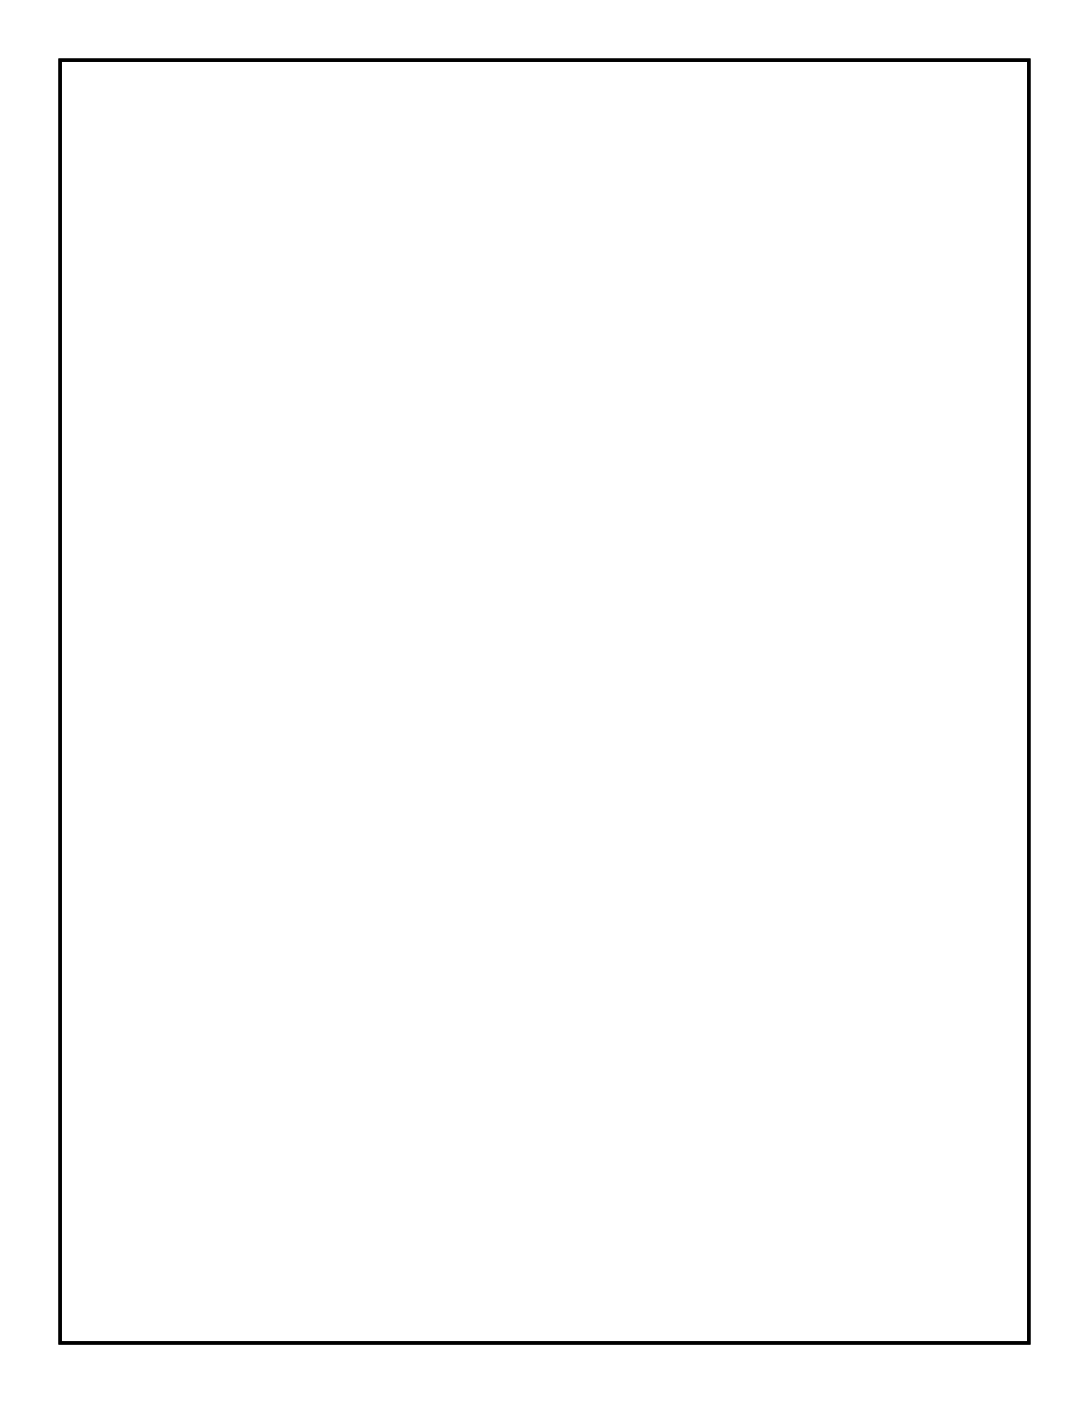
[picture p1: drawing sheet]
<svg xmlns="http://www.w3.org/2000/svg" width="66mm" height="85mm" viewBox="0 0 66 85" stroke-linecap="round" stroke-linejoin="round" font-family="sans-serif">
<path d="M3.6 3.6h58.6v77.6h-58.6z" fill="none" stroke="#000" stroke-width=".2"/>
<path d="M3.6 3.6h58.6v77.6h-58.6zM3.6 3.6v77.6h58.6v-77.6z" fill="#000"/>
<circle cx="37.7" cy="24.5" r=".7" fill="#fff"/>
<circle cx="37.7" cy="24.5" r=".7" fill="none" stroke="#fff" stroke-width=".76" stroke-linecap="butt"/>
<circle cx="47.8" cy="24.5" r=".7" fill="#fff"/>
<circle cx="47.8" cy="24.5" r=".7" fill="none" stroke="#fff" stroke-width=".76" stroke-linecap="butt"/>
<circle cx="42.7" cy="19.4" r=".6" fill="#fff"/>
<circle cx="42.7" cy="19.4" r=".6" fill="none" stroke="#fff" stroke-width=".65" stroke-linecap="butt"/>
<path d="M42.1 18.8h1.2v1.2h-1.2z" fill="#fff"/>
<path d="M42.1 18.8h1.2v1.2h-1.2z" fill="none" stroke="#fff" stroke-width=".65" stroke-linecap="butt"/>
<circle cx="40.2" cy="19.4" r=".6" fill="#fff"/>
<circle cx="40.2" cy="19.4" r=".6" fill="none" stroke="#fff" stroke-width=".65" stroke-linecap="butt"/>
<circle cx="7.2" cy="77.8" r="1.6" fill="#fff"/>
<circle cx="7.2" cy="77.8" r="1.6" fill="none" stroke="#fff" stroke-width=".25"/>
<circle cx="58" cy="6.7" r="1.6" fill="#fff"/>
<circle cx="58" cy="6.7" r="1.6" fill="none" stroke="#fff" stroke-width=".25"/>
<circle cx="58" cy="77.8" r="1.6" fill="#fff"/>
<circle cx="58" cy="77.8" r="1.6" fill="none" stroke="#fff" stroke-width=".25"/>
<circle cx="7.2" cy="6.7" r="1.6" fill="#fff"/>
<circle cx="7.2" cy="6.7" r="1.6" fill="none" stroke="#fff" stroke-width=".25"/>
<circle cx="45.3" cy="65.1" r=".64" fill="#fff"/>
<circle cx="45.3" cy="65.1" r=".64" fill="none" stroke="#fff" stroke-width=".76"/>
<circle cx="42.8" cy="65.1" r=".64" fill="#fff"/>
<circle cx="42.8" cy="65.1" r=".64" fill="none" stroke="#fff" stroke-width=".76"/>
<circle cx="40.2" cy="65.1" r=".64" fill="#fff"/>
<circle cx="40.2" cy="65.1" r=".64" fill="none" stroke="#fff" stroke-width=".76"/>
<circle cx="45.3" cy="55" r=".64" fill="#fff"/>
<circle cx="45.3" cy="55" r=".64" fill="none" stroke="#fff" stroke-width=".76"/>
<circle cx="42.8" cy="55" r=".64" fill="#fff"/>
<circle cx="42.8" cy="55" r=".64" fill="none" stroke="#fff" stroke-width=".76"/>
<circle cx="40.2" cy="55" r=".64" fill="#fff"/>
<circle cx="40.2" cy="55" r=".64" fill="none" stroke="#fff" stroke-width=".76"/>
<circle cx="45.3" cy="29.6" r=".64" fill="#fff"/>
<circle cx="45.3" cy="29.6" r=".64" fill="none" stroke="#fff" stroke-width=".76"/>
<circle cx="42.8" cy="29.6" r=".64" fill="#fff"/>
<circle cx="42.8" cy="29.6" r=".64" fill="none" stroke="#fff" stroke-width=".76"/>
<circle cx="40.2" cy="29.6" r=".64" fill="#fff"/>
<circle cx="40.2" cy="29.6" r=".64" fill="none" stroke="#fff" stroke-width=".76"/>
<circle cx="45.3" cy="42.3" r=".64" fill="#fff"/>
<circle cx="45.3" cy="42.3" r=".64" fill="none" stroke="#fff" stroke-width=".76"/>
<circle cx="42.8" cy="42.3" r=".64" fill="#fff"/>
<circle cx="42.8" cy="42.3" r=".64" fill="none" stroke="#fff" stroke-width=".76"/>
<circle cx="40.2" cy="42.3" r=".64" fill="#fff"/>
<circle cx="40.2" cy="42.3" r=".64" fill="none" stroke="#fff" stroke-width=".76"/>
<circle cx="32.6" cy="62.6" r=".57" fill="#fff"/>
<circle cx="32.6" cy="62.6" r=".57" fill="none" stroke="#fff" stroke-width=".43"/>
<path d="M31.4 62.1l.5-.2h1.3a.66 .66 0 0 1 .7 .7 .66 .66 0 0 1-.7 .7h-1.3a.66 .66 0 0 1-.6-.5 .66 .66 0 0 1 .1-.7zM32.2 62.6a.41 .41 0 0 0 .8 0 .41 .41 0 0 0-.8 0z" fill="#fff"/>
<g fill="none" stroke="#fff" stroke-width=".51">
<path d="M31.4 62.1l.5-.2h1.3a.66 .66 0 0 1 .7 .7 .66 .66 0 0 1-.7 .7h-1.3a.66 .66 0 0 1-.6-.5 .66 .66 0 0 1 .1-.7z"/>
<circle cx="32.6" cy="62.6" r=".41"/>
</g>
<circle cx="32.6" cy="60.1" r=".57" fill="#fff"/>
<circle cx="32.6" cy="60.1" r=".57" fill="none" stroke="#fff" stroke-width=".43"/>
<path d="M31.5 59.6l.4-.2h1.3a.66 .66 0 0 1 .7 .7 .66 .66 0 0 1-.7 .6h-1.3a.66 .66 0 0 1-.6-.4 .66 .66 0 0 1 .2-.7zM32.1 60.1a.45 .45 0 0 0 .9 0 .45 .45 0 0 0-.9 0z" fill="#fff"/>
<g fill="none" stroke="#fff" stroke-width=".51">
<path d="M31.5 59.6l.4-.2h1.3a.66 .66 0 0 1 .7 .7 .66 .66 0 0 1-.7 .6h-1.3a.66 .66 0 0 1-.6-.4 .66 .66 0 0 1 .2-.7z"/>
<circle cx="32.6" cy="60.1" r=".41"/>
</g>
<circle cx="32.6" cy="57.5" r=".57" fill="#fff"/>
<circle cx="32.6" cy="57.5" r=".57" fill="none" stroke="#fff" stroke-width=".43"/>
<path d="M31.5 57l.4-.1h1.3a.66 .66 0 0 1 .7 .6 .66 .66 0 0 1-.7 .7h-1.3a.66 .66 0 0 1-.6-.4 .66 .66 0 0 1 .2-.8zM32.2 57.5a.41 .41 0 0 0 .8 0 .41 .41 0 0 0-.8 0z" fill="#fff"/>
<g fill="none" stroke="#fff" stroke-width=".51">
<path d="M31.5 57l.4-.1h1.3a.66 .66 0 0 1 .7 .6 .66 .66 0 0 1-.7 .7h-1.3a.66 .66 0 0 1-.6-.4 .66 .66 0 0 1 .2-.8z"/>
<circle cx="32.6" cy="57.5" r=".41"/>
</g>
<circle cx="32.6" cy="55" r=".57" fill="#fff"/>
<circle cx="32.6" cy="55" r=".57" fill="none" stroke="#fff" stroke-width=".43"/>
<path d="M31.5 54.5l.4-.2h1.3a.66 .66 0 0 1 .7 .7 .66 .66 0 0 1-.7 .6h-1.3a.66 .66 0 0 1-.6-.4 .66 .66 0 0 1 .2-.7zM32.1 55a.45 .45 0 0 0 .9 0 .45 .45 0 0 0-.9 0z" fill="#fff"/>
<g fill="none" stroke="#fff" stroke-width=".51">
<path d="M31.5 54.5l.4-.2h1.3a.66 .66 0 0 1 .7 .7 .66 .66 0 0 1-.7 .6h-1.3a.66 .66 0 0 1-.6-.4 .66 .66 0 0 1 .2-.7z"/>
<circle cx="32.6" cy="55" r=".41"/>
</g>
<circle cx="32.6" cy="52.4" r=".57" fill="#fff"/>
<circle cx="32.6" cy="52.4" r=".57" fill="none" stroke="#fff" stroke-width=".43"/>
<path d="M31.5 52l.4-.2h1.3a.66 .66 0 0 1 .7 .6 .66 .66 0 0 1-.7 .7h-1.3a.66 .66 0 0 1-.6-.4 .66 .66 0 0 1 .2-.7zM32.2 52.4a.41 .41 0 0 0 .8 0 .41 .41 0 0 0-.8 0z" fill="#fff"/>
<g fill="none" stroke="#fff" stroke-width=".51">
<path d="M31.5 52l.4-.2h1.3a.66 .66 0 0 1 .7 .6 .66 .66 0 0 1-.7 .7h-1.3a.66 .66 0 0 1-.6-.4 .66 .66 0 0 1 .2-.7z"/>
<circle cx="32.6" cy="52.4" r=".41"/>
</g>
<circle cx="32.6" cy="49.9" r=".57" fill="#fff"/>
<circle cx="32.6" cy="49.9" r=".57" fill="none" stroke="#fff" stroke-width=".43"/>
<path d="M31.5 49.4l.4-.2h1.3a.66 .66 0 0 1 .7 .7 .66 .66 0 0 1-.7 .7h-1.3a.66 .66 0 0 1-.6-.5 .66 .66 0 0 1 .2-.7zM32.2 49.9a.41 .41 0 0 0 .8 0 .41 .41 0 0 0-.8 0z" fill="#fff"/>
<g fill="none" stroke="#fff" stroke-width=".51">
<path d="M31.5 49.4l.4-.2h1.3a.66 .66 0 0 1 .7 .7 .66 .66 0 0 1-.7 .7h-1.3a.66 .66 0 0 1-.6-.5 .66 .66 0 0 1 .2-.7z"/>
<circle cx="32.6" cy="49.9" r=".41"/>
</g>
<circle cx="32.6" cy="47.4" r=".57" fill="#fff"/>
<circle cx="32.6" cy="47.4" r=".57" fill="none" stroke="#fff" stroke-width=".43"/>
<path d="M31.5 46.9l.4-.2h1.3a.66 .66 0 0 1 .7 .7 .66 .66 0 0 1-.7 .6h-1.3a.66 .66 0 0 1-.6-.4 .66 .66 0 0 1 .2-.7zM32.2 47.4a.41 .41 0 0 0 .8 0 .41 .41 0 0 0-.8 0z" fill="#fff"/>
<g fill="none" stroke="#fff" stroke-width=".51">
<path d="M31.5 46.9l.4-.2h1.3a.66 .66 0 0 1 .7 .7 .66 .66 0 0 1-.7 .6h-1.3a.66 .66 0 0 1-.6-.4 .66 .66 0 0 1 .2-.7z"/>
<circle cx="32.6" cy="47.4" r=".41"/>
</g>
<circle cx="32.6" cy="44.8" r=".57" fill="#fff"/>
<circle cx="32.6" cy="44.8" r=".57" fill="none" stroke="#fff" stroke-width=".43"/>
<path d="M31.5 44.3l.4-.1h1.3a.66 .66 0 0 1 .7 .6 .66 .66 0 0 1-.7 .7h-1.3a.66 .66 0 0 1-.6-.4 .66 .66 0 0 1 .2-.8zM32.2 44.8a.41 .41 0 0 0 .8 0 .41 .41 0 0 0-.8 0z" fill="#fff"/>
<g fill="none" stroke="#fff" stroke-width=".51">
<path d="M31.5 44.3l.4-.1h1.3a.66 .66 0 0 1 .7 .6 .66 .66 0 0 1-.7 .7h-1.3a.66 .66 0 0 1-.6-.4 .66 .66 0 0 1 .2-.8z"/>
<circle cx="32.6" cy="44.8" r=".41"/>
</g>
<circle cx="32.6" cy="42.3" r=".57" fill="#fff"/>
<circle cx="32.6" cy="42.3" r=".57" fill="none" stroke="#fff" stroke-width=".43"/>
<path d="M31.5 41.8l.4-.2h1.3a.66 .66 0 0 1 .7 .7 .66 .66 0 0 1-.7 .6h-1.3a.66 .66 0 0 1-.6-.4 .66 .66 0 0 1 .2-.7zM32.2 42.3a.41 .41 0 0 0 .8 0 .41 .41 0 0 0-.8 0z" fill="#fff"/>
<g fill="none" stroke="#fff" stroke-width=".51">
<path d="M31.5 41.8l.4-.2h1.3a.66 .66 0 0 1 .7 .7 .66 .66 0 0 1-.7 .6h-1.3a.66 .66 0 0 1-.6-.4 .66 .66 0 0 1 .2-.7z"/>
<circle cx="32.6" cy="42.3" r=".41"/>
</g>
<circle cx="32.6" cy="39.7" r=".57" fill="#fff"/>
<circle cx="32.6" cy="39.7" r=".57" fill="none" stroke="#fff" stroke-width=".43"/>
<path d="M31.5 39.3l.4-.2h1.3a.66 .66 0 0 1 .7 .6 .66 .66 0 0 1-.7 .7h-1.3a.66 .66 0 0 1-.6-.4 .66 .66 0 0 1 .2-.7zM32.2 39.7a.41 .41 0 0 0 .8 0 .41 .41 0 0 0-.8 0z" fill="#fff"/>
<g fill="none" stroke="#fff" stroke-width=".51">
<path d="M31.5 39.3l.4-.2h1.3a.66 .66 0 0 1 .7 .6 .66 .66 0 0 1-.7 .7h-1.3a.66 .66 0 0 1-.6-.4 .66 .66 0 0 1 .2-.7z"/>
<circle cx="32.6" cy="39.7" r=".41"/>
</g>
<circle cx="32.6" cy="37.2" r=".57" fill="#fff"/>
<circle cx="32.6" cy="37.2" r=".57" fill="none" stroke="#fff" stroke-width=".43"/>
<path d="M31.5 36.7l.4-.2h1.3a.66 .66 0 0 1 .7 .7 .66 .66 0 0 1-.7 .7h-1.3a.66 .66 0 0 1-.6-.5 .66 .66 0 0 1 .2-.7zM32.2 37.2a.41 .41 0 0 0 .8 0 .41 .41 0 0 0-.8 0z" fill="#fff"/>
<g fill="none" stroke="#fff" stroke-width=".51">
<path d="M31.5 36.7l.4-.2h1.3a.66 .66 0 0 1 .7 .7 .66 .66 0 0 1-.7 .7h-1.3a.66 .66 0 0 1-.6-.5 .66 .66 0 0 1 .2-.7z"/>
<circle cx="32.6" cy="37.2" r=".41"/>
</g>
<circle cx="32.6" cy="34.7" r=".57" fill="#fff"/>
<circle cx="32.6" cy="34.7" r=".57" fill="none" stroke="#fff" stroke-width=".43"/>
<path d="M31.5 34.2l.4-.2h1.3a.66 .66 0 0 1 .7 .7 .66 .66 0 0 1-.7 .6h-1.3a.66 .66 0 0 1-.6-.4 .66 .66 0 0 1 .2-.7zM32.1 34.7a.45 .45 0 0 0 .9 0 .45 .45 0 0 0-.9 0z" fill="#fff"/>
<g fill="none" stroke="#fff" stroke-width=".51">
<path d="M31.5 34.2l.4-.2h1.3a.66 .66 0 0 1 .7 .7 .66 .66 0 0 1-.7 .6h-1.3a.66 .66 0 0 1-.6-.4 .66 .66 0 0 1 .2-.7z"/>
<circle cx="32.6" cy="34.7" r=".41"/>
</g>
<circle cx="32.6" cy="32.1" r=".57" fill="#fff"/>
<circle cx="32.6" cy="32.1" r=".57" fill="none" stroke="#fff" stroke-width=".43"/>
<path d="M31.5 31.6l.4-.1h1.3a.66 .66 0 0 1 .7 .6 .66 .66 0 0 1-.7 .7h-1.3a.66 .66 0 0 1-.6-.4 .66 .66 0 0 1 .2-.8zM32.1 32.1a.45 .45 0 0 0 .9 0 .45 .45 0 0 0-.9 0z" fill="#fff"/>
<g fill="none" stroke="#fff" stroke-width=".51">
<path d="M31.5 31.6l.4-.1h1.3a.66 .66 0 0 1 .7 .6 .66 .66 0 0 1-.7 .7h-1.3a.66 .66 0 0 1-.6-.4 .66 .66 0 0 1 .2-.8z"/>
<circle cx="32.6" cy="32.1" r=".41"/>
</g>
<circle cx="32.6" cy="29.6" r=".57" fill="#fff"/>
<circle cx="32.6" cy="29.6" r=".57" fill="none" stroke="#fff" stroke-width=".43"/>
<path d="M31.5 29.1l.4-.2h1.3a.66 .66 0 0 1 .7 .7 .66 .66 0 0 1-.7 .6h-1.3a.66 .66 0 0 1-.6-.4 .66 .66 0 0 1 .2-.7zM32.2 29.6a.41 .41 0 0 0 .8 0 .41 .41 0 0 0-.8 0z" fill="#fff"/>
<g fill="none" stroke="#fff" stroke-width=".51">
<path d="M31.5 29.1l.4-.2h1.3a.66 .66 0 0 1 .7 .7 .66 .66 0 0 1-.7 .6h-1.3a.66 .66 0 0 1-.6-.4 .66 .66 0 0 1 .2-.7z"/>
<circle cx="32.6" cy="29.6" r=".41"/>
</g>
<circle cx="32.6" cy="27" r=".57" fill="#fff"/>
<circle cx="32.6" cy="27" r=".57" fill="none" stroke="#fff" stroke-width=".43"/>
<path d="M31.5 26.6l.4-.2h1.3a.66 .66 0 0 1 .7 .6 .66 .66 0 0 1-.7 .7h-1.3a.66 .66 0 0 1-.6-.4 .66 .66 0 0 1 .2-.7zM32.1 27a.45 .45 0 0 0 .9 0 .45 .45 0 0 0-.9 0z" fill="#fff"/>
<g fill="none" stroke="#fff" stroke-width=".51">
<path d="M31.5 26.6l.4-.2h1.3a.66 .66 0 0 1 .7 .6 .66 .66 0 0 1-.7 .7h-1.3a.66 .66 0 0 1-.6-.4 .66 .66 0 0 1 .2-.7z"/>
<circle cx="32.6" cy="27" r=".41"/>
</g>
<circle cx="7.2" cy="27" r=".57" fill="#fff"/>
<circle cx="7.2" cy="27" r=".57" fill="none" stroke="#fff" stroke-width=".43"/>
<path d="M6.1 26.6l.5-.2h1.3a.66 .66 0 0 1 .7 .6 .66 .66 0 0 1-.7 .7h-1.3a.66 .66 0 0 1-.6-.4 .66 .66 0 0 1 .1-.7zM6.8 27a.41 .41 0 0 0 .8 0 .41 .41 0 0 0-.8 0z" fill="#fff"/>
<g fill="none" stroke="#fff" stroke-width=".51">
<path d="M6.1 26.6l.5-.2h1.3a.66 .66 0 0 1 .7 .6 .66 .66 0 0 1-.7 .7h-1.3a.66 .66 0 0 1-.6-.4 .66 .66 0 0 1 .1-.7z"/>
<circle cx="7.2" cy="27" r=".41"/>
</g>
<circle cx="7.2" cy="29.6" r=".57" fill="#fff"/>
<circle cx="7.2" cy="29.6" r=".57" fill="none" stroke="#fff" stroke-width=".43"/>
<path d="M6.1 29.1l.5-.2h1.3a.66 .66 0 0 1 .7 .7 .66 .66 0 0 1-.7 .6h-1.3a.66 .66 0 0 1-.6-.4 .66 .66 0 0 1 .1-.7zM6.8 29.6a.41 .41 0 0 0 .8 0 .41 .41 0 0 0-.8 0z" fill="#fff"/>
<g fill="none" stroke="#fff" stroke-width=".51">
<path d="M6.1 29.1l.5-.2h1.3a.66 .66 0 0 1 .7 .7 .66 .66 0 0 1-.7 .6h-1.3a.66 .66 0 0 1-.6-.4 .66 .66 0 0 1 .1-.7z"/>
<circle cx="7.2" cy="29.6" r=".41"/>
</g>
<circle cx="7.2" cy="32.1" r=".57" fill="#fff"/>
<circle cx="7.2" cy="32.1" r=".57" fill="none" stroke="#fff" stroke-width=".43"/>
<path d="M6.1 31.6l.5-.1h1.3a.66 .66 0 0 1 .7 .6 .66 .66 0 0 1-.7 .7h-1.3a.66 .66 0 0 1-.6-.4 .66 .66 0 0 1 .1-.8zM6.8 32.1a.41 .41 0 0 0 .8 0 .41 .41 0 0 0-.8 0z" fill="#fff"/>
<g fill="none" stroke="#fff" stroke-width=".51">
<path d="M6.1 31.6l.5-.1h1.3a.66 .66 0 0 1 .7 .6 .66 .66 0 0 1-.7 .7h-1.3a.66 .66 0 0 1-.6-.4 .66 .66 0 0 1 .1-.8z"/>
<circle cx="7.2" cy="32.1" r=".41"/>
</g>
<circle cx="7.2" cy="34.7" r=".57" fill="#fff"/>
<circle cx="7.2" cy="34.7" r=".57" fill="none" stroke="#fff" stroke-width=".43"/>
<path d="M6.1 34.2l.5-.2h1.3a.66 .66 0 0 1 .7 .7 .66 .66 0 0 1-.7 .6h-1.3a.66 .66 0 0 1-.6-.4 .66 .66 0 0 1 .1-.7zM6.8 34.7a.45 .45 0 0 0 .9 0 .45 .45 0 0 0-.9 0z" fill="#fff"/>
<g fill="none" stroke="#fff" stroke-width=".51">
<path d="M6.1 34.2l.5-.2h1.3a.66 .66 0 0 1 .7 .7 .66 .66 0 0 1-.7 .6h-1.3a.66 .66 0 0 1-.6-.4 .66 .66 0 0 1 .1-.7z"/>
<circle cx="7.2" cy="34.7" r=".41"/>
</g>
<circle cx="7.2" cy="37.2" r=".57" fill="#fff"/>
<circle cx="7.2" cy="37.2" r=".57" fill="none" stroke="#fff" stroke-width=".43"/>
<path d="M6.1 36.7l.5-.2h1.3a.66 .66 0 0 1 .6 .7 .66 .66 0 0 1-.6 .7h-1.3a.66 .66 0 0 1-.7-.5 .66 .66 0 0 1 .2-.7zM6.8 37.2a.41 .41 0 0 0 .8 0 .41 .41 0 0 0-.8 0z" fill="#fff"/>
<g fill="none" stroke="#fff" stroke-width=".51">
<path d="M6.1 36.7l.5-.2h1.3a.66 .66 0 0 1 .6 .7 .66 .66 0 0 1-.6 .7h-1.3a.66 .66 0 0 1-.7-.5 .66 .66 0 0 1 .2-.7z"/>
<circle cx="7.2" cy="37.2" r=".41"/>
</g>
<circle cx="7.2" cy="39.7" r=".57" fill="#fff"/>
<circle cx="7.2" cy="39.7" r=".57" fill="none" stroke="#fff" stroke-width=".43"/>
<path d="M6.1 39.3l.5-.2h1.3a.66 .66 0 0 1 .7 .6 .66 .66 0 0 1-.7 .7h-1.3a.66 .66 0 0 1-.6-.4 .66 .66 0 0 1 .1-.7zM6.8 39.7a.41 .41 0 0 0 .8 0 .41 .41 0 0 0-.8 0z" fill="#fff"/>
<g fill="none" stroke="#fff" stroke-width=".51">
<path d="M6.1 39.3l.5-.2h1.3a.66 .66 0 0 1 .7 .6 .66 .66 0 0 1-.7 .7h-1.3a.66 .66 0 0 1-.6-.4 .66 .66 0 0 1 .1-.7z"/>
<circle cx="7.2" cy="39.7" r=".41"/>
</g>
<circle cx="7.2" cy="42.3" r=".57" fill="#fff"/>
<circle cx="7.2" cy="42.3" r=".57" fill="none" stroke="#fff" stroke-width=".43"/>
<path d="M6.1 41.8l.5-.2h1.3a.66 .66 0 0 1 .7 .7 .66 .66 0 0 1-.7 .6h-1.3a.66 .66 0 0 1-.6-.4 .66 .66 0 0 1 .1-.7zM6.8 42.3a.41 .41 0 0 0 .8 0 .41 .41 0 0 0-.8 0z" fill="#fff"/>
<g fill="none" stroke="#fff" stroke-width=".51">
<path d="M6.1 41.8l.5-.2h1.3a.66 .66 0 0 1 .7 .7 .66 .66 0 0 1-.7 .6h-1.3a.66 .66 0 0 1-.6-.4 .66 .66 0 0 1 .1-.7z"/>
<circle cx="7.2" cy="42.3" r=".41"/>
</g>
<circle cx="7.2" cy="44.8" r=".57" fill="#fff"/>
<circle cx="7.2" cy="44.8" r=".57" fill="none" stroke="#fff" stroke-width=".43"/>
<path d="M6.1 44.3l.5-.1h1.3a.66 .66 0 0 1 .7 .6 .66 .66 0 0 1-.7 .7h-1.3a.66 .66 0 0 1-.6-.4 .66 .66 0 0 1 .1-.8zM6.8 44.8a.41 .41 0 0 0 .8 0 .41 .41 0 0 0-.8 0z" fill="#fff"/>
<g fill="none" stroke="#fff" stroke-width=".51">
<path d="M6.1 44.3l.5-.1h1.3a.66 .66 0 0 1 .7 .6 .66 .66 0 0 1-.7 .7h-1.3a.66 .66 0 0 1-.6-.4 .66 .66 0 0 1 .1-.8z"/>
<circle cx="7.2" cy="44.8" r=".41"/>
</g>
<circle cx="7.2" cy="47.4" r=".57" fill="#fff"/>
<circle cx="7.2" cy="47.4" r=".57" fill="none" stroke="#fff" stroke-width=".43"/>
<path d="M6.1 46.9l.5-.2h1.3a.66 .66 0 0 1 .7 .7 .66 .66 0 0 1-.7 .6h-1.3a.66 .66 0 0 1-.6-.4 .66 .66 0 0 1 .1-.7zM6.8 47.4a.45 .45 0 0 0 .9 0 .45 .45 0 0 0-.9 0z" fill="#fff"/>
<g fill="none" stroke="#fff" stroke-width=".51">
<path d="M6.1 46.9l.5-.2h1.3a.66 .66 0 0 1 .7 .7 .66 .66 0 0 1-.7 .6h-1.3a.66 .66 0 0 1-.6-.4 .66 .66 0 0 1 .1-.7z"/>
<circle cx="7.2" cy="47.4" r=".41"/>
</g>
<circle cx="7.2" cy="49.9" r=".57" fill="#fff"/>
<circle cx="7.2" cy="49.9" r=".57" fill="none" stroke="#fff" stroke-width=".43"/>
<path d="M6.1 49.4l.5-.2h1.3a.66 .66 0 0 1 .7 .7 .66 .66 0 0 1-.7 .7h-1.3a.66 .66 0 0 1-.6-.5 .66 .66 0 0 1 .1-.7zM6.8 49.9a.41 .41 0 0 0 .8 0 .41 .41 0 0 0-.8 0z" fill="#fff"/>
<g fill="none" stroke="#fff" stroke-width=".51">
<path d="M6.1 49.4l.5-.2h1.3a.66 .66 0 0 1 .7 .7 .66 .66 0 0 1-.7 .7h-1.3a.66 .66 0 0 1-.6-.5 .66 .66 0 0 1 .1-.7z"/>
<circle cx="7.2" cy="49.9" r=".41"/>
</g>
<circle cx="7.2" cy="52.4" r=".57" fill="#fff"/>
<circle cx="7.2" cy="52.4" r=".57" fill="none" stroke="#fff" stroke-width=".43"/>
<path d="M6.1 52l.5-.2h1.3a.66 .66 0 0 1 .7 .6 .66 .66 0 0 1-.7 .7h-1.3a.66 .66 0 0 1-.6-.4 .66 .66 0 0 1 .1-.7zM6.8 52.4a.41 .41 0 0 0 .8 0 .41 .41 0 0 0-.8 0z" fill="#fff"/>
<g fill="none" stroke="#fff" stroke-width=".51">
<path d="M6.1 52l.5-.2h1.3a.66 .66 0 0 1 .7 .6 .66 .66 0 0 1-.7 .7h-1.3a.66 .66 0 0 1-.6-.4 .66 .66 0 0 1 .1-.7z"/>
<circle cx="7.2" cy="52.4" r=".41"/>
</g>
<circle cx="7.2" cy="55" r=".57" fill="#fff"/>
<circle cx="7.2" cy="55" r=".57" fill="none" stroke="#fff" stroke-width=".43"/>
<path d="M6.1 54.5l.5-.2h1.3a.66 .66 0 0 1 .7 .7 .66 .66 0 0 1-.7 .6h-1.3a.66 .66 0 0 1-.6-.4 .66 .66 0 0 1 .1-.7zM6.8 55a.41 .41 0 0 0 .8 0 .41 .41 0 0 0-.8 0z" fill="#fff"/>
<g fill="none" stroke="#fff" stroke-width=".51">
<path d="M6.1 54.5l.5-.2h1.3a.66 .66 0 0 1 .7 .7 .66 .66 0 0 1-.7 .6h-1.3a.66 .66 0 0 1-.6-.4 .66 .66 0 0 1 .1-.7z"/>
<circle cx="7.2" cy="55" r=".41"/>
</g>
<circle cx="7.2" cy="57.5" r=".57" fill="#fff"/>
<circle cx="7.2" cy="57.5" r=".57" fill="none" stroke="#fff" stroke-width=".43"/>
<path d="M6.1 57l.5-.1h1.3a.66 .66 0 0 1 .7 .6 .66 .66 0 0 1-.7 .7h-1.3a.66 .66 0 0 1-.6-.4 .66 .66 0 0 1 .1-.8zM6.8 57.5a.41 .41 0 0 0 .8 0 .41 .41 0 0 0-.8 0z" fill="#fff"/>
<g fill="none" stroke="#fff" stroke-width=".51">
<path d="M6.1 57l.5-.1h1.3a.66 .66 0 0 1 .7 .6 .66 .66 0 0 1-.7 .7h-1.3a.66 .66 0 0 1-.6-.4 .66 .66 0 0 1 .1-.8z"/>
<circle cx="7.2" cy="57.5" r=".41"/>
</g>
<circle cx="7.2" cy="60.1" r=".57" fill="#fff"/>
<circle cx="7.2" cy="60.1" r=".57" fill="none" stroke="#fff" stroke-width=".43"/>
<path d="M6.1 59.6l.5-.2h1.3a.66 .66 0 0 1 .7 .7 .66 .66 0 0 1-.7 .6h-1.3a.66 .66 0 0 1-.6-.4 .66 .66 0 0 1 .1-.7zM6.8 60.1a.41 .41 0 0 0 .8 0 .41 .41 0 0 0-.8 0z" fill="#fff"/>
<g fill="none" stroke="#fff" stroke-width=".51">
<path d="M6.1 59.6l.5-.2h1.3a.66 .66 0 0 1 .7 .7 .66 .66 0 0 1-.7 .6h-1.3a.66 .66 0 0 1-.6-.4 .66 .66 0 0 1 .1-.7z"/>
<circle cx="7.2" cy="60.1" r=".41"/>
</g>
<circle cx="7.2" cy="62.6" r=".57" fill="#fff"/>
<circle cx="7.2" cy="62.6" r=".57" fill="none" stroke="#fff" stroke-width=".43"/>
<path d="M6.1 62.1l.5-.2h1.3a.66 .66 0 0 1 .7 .7 .66 .66 0 0 1-.7 .7h-1.3a.66 .66 0 0 1-.6-.5 .66 .66 0 0 1 .1-.7zM6.8 62.6a.41 .41 0 0 0 .8 0 .41 .41 0 0 0-.8 0z" fill="#fff"/>
<g fill="none" stroke="#fff" stroke-width=".51">
<path d="M6.1 62.1l.5-.2h1.3a.66 .66 0 0 1 .7 .7 .66 .66 0 0 1-.7 .7h-1.3a.66 .66 0 0 1-.6-.5 .66 .66 0 0 1 .1-.7z"/>
<circle cx="7.2" cy="62.6" r=".41"/>
</g>
<circle cx="37.7" cy="70.2" r=".7" fill="#fff"/>
<circle cx="37.7" cy="70.2" r=".7" fill="none" stroke="#fff" stroke-width=".76" stroke-linecap="butt"/>
<circle cx="47.8" cy="70.2" r=".7" fill="#fff"/>
<circle cx="47.8" cy="70.2" r=".7" fill="none" stroke="#fff" stroke-width=".76" stroke-linecap="butt"/>
<circle cx="37.7" cy="60.1" r=".7" fill="#fff"/>
<circle cx="37.7" cy="60.1" r=".7" fill="none" stroke="#fff" stroke-width=".76" stroke-linecap="butt"/>
<circle cx="47.8" cy="60.1" r=".7" fill="#fff"/>
<circle cx="47.8" cy="60.1" r=".7" fill="none" stroke="#fff" stroke-width=".76" stroke-linecap="butt"/>
<circle cx="37.7" cy="34.7" r=".7" fill="#fff"/>
<circle cx="37.7" cy="34.7" r=".7" fill="none" stroke="#fff" stroke-width=".76" stroke-linecap="butt"/>
<circle cx="47.8" cy="34.7" r=".7" fill="#fff"/>
<circle cx="47.8" cy="34.7" r=".7" fill="none" stroke="#fff" stroke-width=".76" stroke-linecap="butt"/>
<circle cx="37.7" cy="47.4" r=".7" fill="#fff"/>
<circle cx="37.7" cy="47.4" r=".7" fill="none" stroke="#fff" stroke-width=".76" stroke-linecap="butt"/>
<circle cx="47.8" cy="47.4" r=".7" fill="#fff"/>
<circle cx="47.8" cy="47.4" r=".7" fill="none" stroke="#fff" stroke-width=".76" stroke-linecap="butt"/>
<circle cx="51.7" cy="70.2" r=".75" fill="#fff"/>
<circle cx="51.7" cy="70.2" r=".75" fill="none" stroke="#fff" stroke-width=".75" stroke-linecap="butt"/>
<path d="M51 68.5a1 1 0 0 1 1.1-.2 1 1 0 0 1 .6 .9v2a1 1 0 0 1-1 1 1 1 0 0 1-1-1v-2l.1-.4zM51.2 70.2a.5 .5 0 0 0 1 0 .5 .5 0 0 0-1 0z" fill="#fff"/>
<g fill="none" stroke="#fff" stroke-width=".25">
<path d="M51 68.5a1 1 0 0 1 1.1-.2 1 1 0 0 1 .6 .9v2a1 1 0 0 1-1 1 1 1 0 0 1-1-1v-2l.1-.4z"/>
<circle cx="51.7" cy="70.2" r=".5"/>
</g>
<circle cx="58" cy="70.2" r=".75" fill="#fff"/>
<circle cx="58" cy="70.2" r=".75" fill="none" stroke="#fff" stroke-width=".75" stroke-linecap="butt"/>
<path d="M57.3 68.5a1 1 0 0 1 1.1-.2 1 1 0 0 1 .6 .9v2a1 1 0 0 1-1 1 1 1 0 0 1-1-1v-2l.1-.4zM57.5 70.2a.5 .5 0 0 0 1 0 .5 .5 0 0 0-1 0z" fill="#fff"/>
<g fill="none" stroke="#fff" stroke-width=".25">
<path d="M57.3 68.5a1 1 0 0 1 1.1-.2 1 1 0 0 1 .6 .9v2a1 1 0 0 1-1 1 1 1 0 0 1-1-1v-2l.1-.4z"/>
<circle cx="58" cy="70.2" r=".5"/>
</g>
<circle cx="54.7" cy="65.2" r=".75" fill="#fff"/>
<circle cx="54.7" cy="65.2" r=".75" fill="none" stroke="#fff" stroke-width=".75" stroke-linecap="butt"/>
<path d="M53 64.5l.3-.2 .4-.1h2a1 1 0 0 1 1 1 1 1 0 0 1-1 1h-2a1 1 0 0 1-.9-.6 1 1 0 0 1 .2-1.1zM54.2 65.2a.5 .5 0 0 0 1 0 .5 .5 0 0 0-1 0z" fill="#fff"/>
<g fill="none" stroke="#fff" stroke-width=".25">
<path d="M53 64.5l.3-.2 .4-.1h2a1 1 0 0 1 1 1 1 1 0 0 1-1 1h-2a1 1 0 0 1-.9-.6 1 1 0 0 1 .2-1.1z"/>
<circle cx="54.7" cy="65.2" r=".5"/>
</g>
<circle cx="51.7" cy="57.5" r=".75" fill="#fff"/>
<circle cx="51.7" cy="57.5" r=".75" fill="none" stroke="#fff" stroke-width=".75" stroke-linecap="butt"/>
<path d="M51 55.8a1 1 0 0 1 1.1-.2 1 1 0 0 1 .6 .9v2a1 1 0 0 1-1 1 1 1 0 0 1-1-1v-2l.1-.4zM51.2 57.5a.5 .5 0 0 0 1 0 .5 .5 0 0 0-1 0z" fill="#fff"/>
<g fill="none" stroke="#fff" stroke-width=".25">
<path d="M51 55.8a1 1 0 0 1 1.1-.2 1 1 0 0 1 .6 .9v2a1 1 0 0 1-1 1 1 1 0 0 1-1-1v-2l.1-.4z"/>
<circle cx="51.7" cy="57.5" r=".5"/>
</g>
<circle cx="58" cy="57.5" r=".75" fill="#fff"/>
<circle cx="58" cy="57.5" r=".75" fill="none" stroke="#fff" stroke-width=".75" stroke-linecap="butt"/>
<path d="M57.3 55.8a1 1 0 0 1 1.1-.2 1 1 0 0 1 .6 .9v2a1 1 0 0 1-1 1 1 1 0 0 1-1-1v-2l.1-.4zM57.5 57.5a.5 .5 0 0 0 1 0 .5 .5 0 0 0-1 0z" fill="#fff"/>
<g fill="none" stroke="#fff" stroke-width=".25">
<path d="M57.3 55.8a1 1 0 0 1 1.1-.2 1 1 0 0 1 .6 .9v2a1 1 0 0 1-1 1 1 1 0 0 1-1-1v-2l.1-.4z"/>
<circle cx="58" cy="57.5" r=".5"/>
</g>
<circle cx="54.7" cy="52.5" r=".75" fill="#fff"/>
<circle cx="54.7" cy="52.5" r=".75" fill="none" stroke="#fff" stroke-width=".75" stroke-linecap="butt"/>
<path d="M53 51.8l.3-.2 .4-.1h2a1 1 0 0 1 1 1 1 1 0 0 1-1 1h-2a1 1 0 0 1-.9-.6 1 1 0 0 1 .2-1.1zM54.2 52.5a.5 .5 0 0 0 1 0 .5 .5 0 0 0-1 0z" fill="#fff"/>
<g fill="none" stroke="#fff" stroke-width=".25">
<path d="M53 51.8l.3-.2 .4-.1h2a1 1 0 0 1 1 1 1 1 0 0 1-1 1h-2a1 1 0 0 1-.9-.6 1 1 0 0 1 .2-1.1z"/>
<circle cx="54.7" cy="52.5" r=".5"/>
</g>
<circle cx="51.7" cy="32.1" r=".75" fill="#fff"/>
<circle cx="51.7" cy="32.1" r=".75" fill="none" stroke="#fff" stroke-width=".75" stroke-linecap="butt"/>
<path d="M51 30.4a1 1 0 0 1 1.1-.2 1 1 0 0 1 .6 .9v2a1 1 0 0 1-1 1 1 1 0 0 1-1-1v-2l.1-.4zM51.2 32.1a.5 .5 0 0 0 1 0 .5 .5 0 0 0-1 0z" fill="#fff"/>
<g fill="none" stroke="#fff" stroke-width=".25">
<path d="M51 30.4a1 1 0 0 1 1.1-.2 1 1 0 0 1 .6 .9v2a1 1 0 0 1-1 1 1 1 0 0 1-1-1v-2l.1-.4z"/>
<circle cx="51.7" cy="32.1" r=".5"/>
</g>
<circle cx="58" cy="32.1" r=".75" fill="#fff"/>
<circle cx="58" cy="32.1" r=".75" fill="none" stroke="#fff" stroke-width=".75" stroke-linecap="butt"/>
<path d="M57.3 30.4a1 1 0 0 1 1.1-.2 1 1 0 0 1 .6 .9v2a1 1 0 0 1-1 1 1 1 0 0 1-1-1v-2l.1-.4zM57.5 32.1a.5 .5 0 0 0 1 0 .5 .5 0 0 0-1 0z" fill="#fff"/>
<g fill="none" stroke="#fff" stroke-width=".25">
<path d="M57.3 30.4a1 1 0 0 1 1.1-.2 1 1 0 0 1 .6 .9v2a1 1 0 0 1-1 1 1 1 0 0 1-1-1v-2l.1-.4z"/>
<circle cx="58" cy="32.1" r=".5"/>
</g>
<circle cx="54.7" cy="27.1" r=".75" fill="#fff"/>
<circle cx="54.7" cy="27.1" r=".75" fill="none" stroke="#fff" stroke-width=".75" stroke-linecap="butt"/>
<path d="M53 26.4l.3-.2 .4-.1h2a1 1 0 0 1 1 1 1 1 0 0 1-1 1h-2a1 1 0 0 1-.9-.6 1 1 0 0 1 .2-1.1zM54.2 27.1a.5 .5 0 0 0 1 0 .5 .5 0 0 0-1 0z" fill="#fff"/>
<g fill="none" stroke="#fff" stroke-width=".25">
<path d="M53 26.4l.3-.2 .4-.1h2a1 1 0 0 1 1 1 1 1 0 0 1-1 1h-2a1 1 0 0 1-.9-.6 1 1 0 0 1 .2-1.1z"/>
<circle cx="54.7" cy="27.1" r=".5"/>
</g>
<circle cx="51.7" cy="19.4" r=".75" fill="#fff"/>
<circle cx="51.7" cy="19.4" r=".75" fill="none" stroke="#fff" stroke-width=".75" stroke-linecap="butt"/>
<path d="M51 17.7a1 1 0 0 1 1.1-.2 1 1 0 0 1 .6 .9v2a1 1 0 0 1-1 1 1 1 0 0 1-1-1v-2l.1-.4zM51.2 19.4a.5 .5 0 0 0 1 0 .5 .5 0 0 0-1 0z" fill="#fff"/>
<g fill="none" stroke="#fff" stroke-width=".25">
<path d="M51 17.7a1 1 0 0 1 1.1-.2 1 1 0 0 1 .6 .9v2a1 1 0 0 1-1 1 1 1 0 0 1-1-1v-2l.1-.4z"/>
<circle cx="51.7" cy="19.4" r=".5"/>
</g>
<circle cx="58" cy="19.4" r=".75" fill="#fff"/>
<circle cx="58" cy="19.4" r=".75" fill="none" stroke="#fff" stroke-width=".75" stroke-linecap="butt"/>
<path d="M57.3 17.7a1 1 0 0 1 1.1-.2 1 1 0 0 1 .6 .9v2a1 1 0 0 1-1 1 1 1 0 0 1-1-1v-2l.1-.4zM57.5 19.4a.5 .5 0 0 0 1 0 .5 .5 0 0 0-1 0z" fill="#fff"/>
<g fill="none" stroke="#fff" stroke-width=".25">
<path d="M57.3 17.7a1 1 0 0 1 1.1-.2 1 1 0 0 1 .6 .9v2a1 1 0 0 1-1 1 1 1 0 0 1-1-1v-2l.1-.4z"/>
<circle cx="58" cy="19.4" r=".5"/>
</g>
<circle cx="54.7" cy="14.4" r=".75" fill="#fff"/>
<circle cx="54.7" cy="14.4" r=".75" fill="none" stroke="#fff" stroke-width=".75" stroke-linecap="butt"/>
<path d="M53 13.7l.3-.2 .4-.1h2a1 1 0 0 1 1 1 1 1 0 0 1-1 1h-2a1 1 0 0 1-.9-.6 1 1 0 0 1 .2-1.1zM54.2 14.4a.5 .5 0 0 0 1 0 .5 .5 0 0 0-1 0z" fill="#fff"/>
<g fill="none" stroke="#fff" stroke-width=".25">
<path d="M53 13.7l.3-.2 .4-.1h2a1 1 0 0 1 1 1 1 1 0 0 1-1 1h-2a1 1 0 0 1-.9-.6 1 1 0 0 1 .2-1.1z"/>
<circle cx="54.7" cy="14.4" r=".5"/>
</g>
<circle cx="51.7" cy="44.8" r=".75" fill="#fff"/>
<circle cx="51.7" cy="44.8" r=".75" fill="none" stroke="#fff" stroke-width=".75" stroke-linecap="butt"/>
<path d="M51 43.1a1 1 0 0 1 1.1-.2 1 1 0 0 1 .6 .9v2a1 1 0 0 1-1 1 1 1 0 0 1-1-1v-2l.1-.4zM51.2 44.8a.5 .5 0 0 0 1 0 .5 .5 0 0 0-1 0z" fill="#fff"/>
<g fill="none" stroke="#fff" stroke-width=".25">
<path d="M51 43.1a1 1 0 0 1 1.1-.2 1 1 0 0 1 .6 .9v2a1 1 0 0 1-1 1 1 1 0 0 1-1-1v-2l.1-.4z"/>
<circle cx="51.7" cy="44.8" r=".5"/>
</g>
<circle cx="58" cy="44.8" r=".75" fill="#fff"/>
<circle cx="58" cy="44.8" r=".75" fill="none" stroke="#fff" stroke-width=".75" stroke-linecap="butt"/>
<path d="M57.3 43.1a1 1 0 0 1 1.1-.2 1 1 0 0 1 .6 .9v2a1 1 0 0 1-1 1 1 1 0 0 1-1-1v-2l.1-.4zM57.5 44.8a.5 .5 0 0 0 1 0 .5 .5 0 0 0-1 0z" fill="#fff"/>
<g fill="none" stroke="#fff" stroke-width=".25">
<path d="M57.3 43.1a1 1 0 0 1 1.1-.2 1 1 0 0 1 .6 .9v2a1 1 0 0 1-1 1 1 1 0 0 1-1-1v-2l.1-.4z"/>
<circle cx="58" cy="44.8" r=".5"/>
</g>
<circle cx="54.7" cy="39.8" r=".75" fill="#fff"/>
<circle cx="54.7" cy="39.8" r=".75" fill="none" stroke="#fff" stroke-width=".75" stroke-linecap="butt"/>
<path d="M53 39.1l.3-.2 .4-.1h2a1 1 0 0 1 1 1 1 1 0 0 1-1 1h-2a1 1 0 0 1-.9-.6 1 1 0 0 1 .2-1.1zM54.2 39.8a.5 .5 0 0 0 1 0 .5 .5 0 0 0-1 0z" fill="#fff"/>
<g fill="none" stroke="#fff" stroke-width=".25">
<path d="M53 39.1l.3-.2 .4-.1h2a1 1 0 0 1 1 1 1 1 0 0 1-1 1h-2a1 1 0 0 1-.9-.6 1 1 0 0 1 .2-1.1z"/>
<circle cx="54.7" cy="39.8" r=".5"/>
</g>
</svg>
